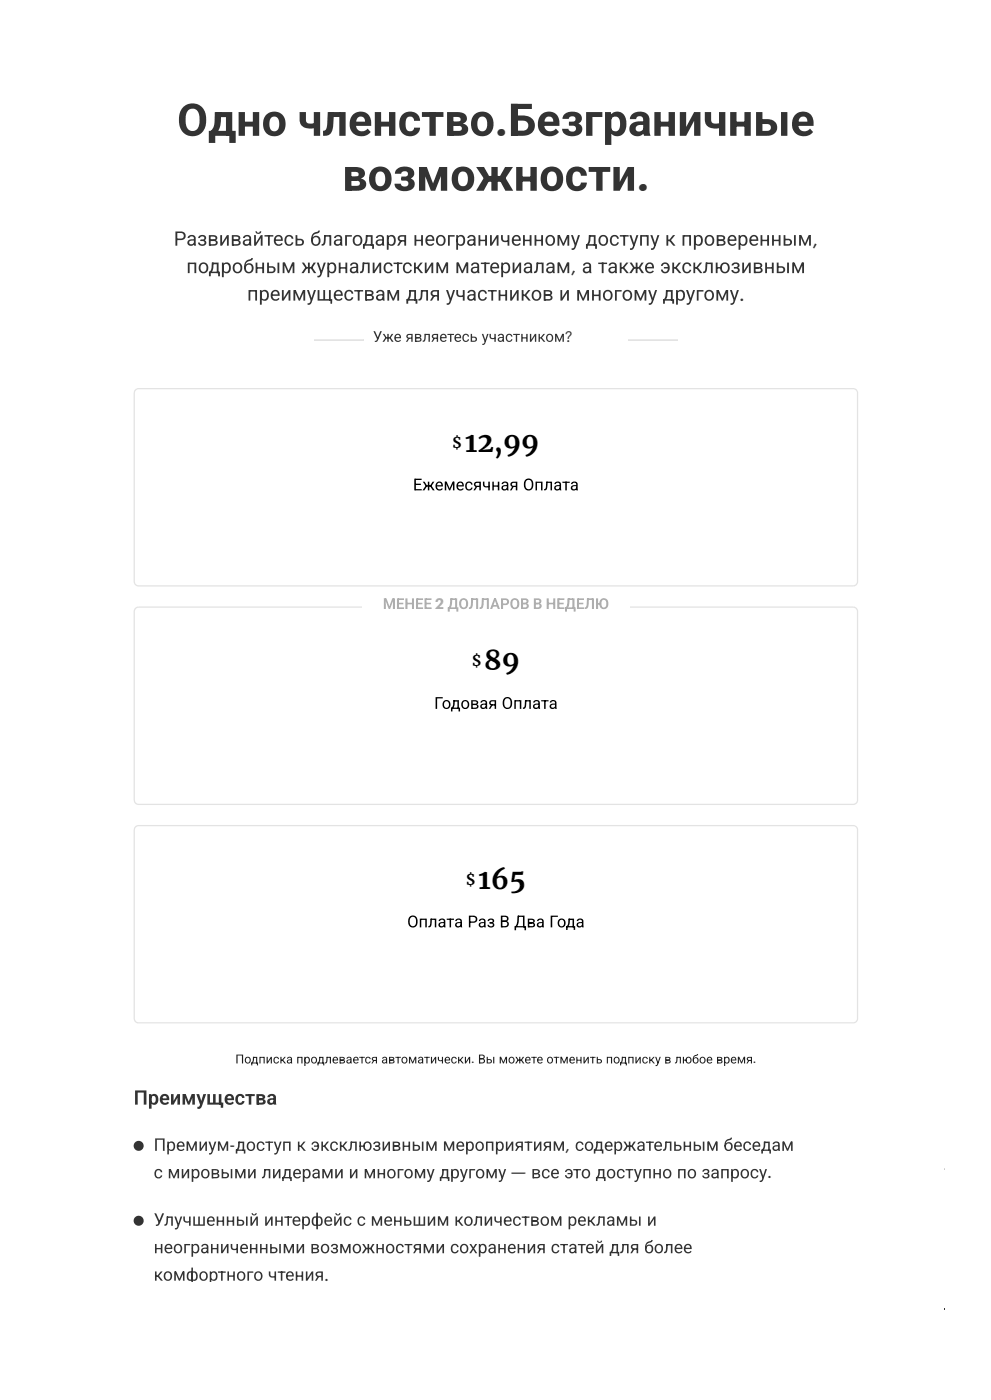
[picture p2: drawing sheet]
<svg xmlns="http://www.w3.org/2000/svg" width="210mm" height="297mm" viewBox="0 0 210 297" stroke-linecap="round" stroke-linejoin="round" font-family="sans-serif">
<defs><g id="words">
<g font-size="9.5" fill="#333">
<text x="37.5" y="28.8">Одно членство.Безграничные</text>
<text x="72.5" y="40.4">возможности.</text>
</g>
<g font-size="5.8">
<text x="98.4" y="95.7">12,99</text>
<text x="102.6" y="142">89</text>
<text x="101.3" y="188.3">165</text>
</g>
<g font-size="4.8" fill="#333">
<text x="23.5" y="106.3">Со ссылкой на администрацию губернатора несколько СМИ</text>
<text x="23.5" y="130.1">которые еще не получили разрешение.</text>
<text x="23.5" y="148.4">Эта пауза призвана дать штату возможность разработать новые</text>
<text x="23.5" y="190.2">университетов и других небольших дата-центров.</text>
<text x="23.5" y="234.4">Указ также отменяет закон, принятый законодателями штата в</text>
<text x="23.5" y="242.3">прошлом месяце, который предусматривал аналогичный запрет на</text>
</g>
<text font-size="4.8" fill="#003891" x="23.5" y="250.2">один год на строительство центров обработки данных.</text>
<g font-size="4.2" fill="#333">
<text x="36.8" y="52.1">Развивайтесь благодаря неограниченному доступу к проверенным,</text>
<text x="39.5" y="57.9">подробным журналистским материалам, а также эксклюзивным</text>
<text x="52.3" y="63.7">преимуществам для участников и многому другому.</text>
<text x="28.3" y="234.1">Преимущества</text>
</g>
<g font-size="3.7" fill="#333">
<text x="32.5" y="243.9">Премиум-доступ к эксклюзивным мероприятиям, содержательным беседам</text>
<text x="32.5" y="249.7">с мировыми лидерами и многому другому — все это доступно по запросу.</text>
<text x="32.5" y="259.8">Улучшенный интерфейс с меньшим количеством рекламы и</text>
<text x="32.5" y="265.6">неограниченными возможностями сохранения статей для более</text>
<text x="32.5" y="271.4">комфортного чтения.</text>
</g>
<g font-size="3.5">
<text x="87.5" y="103.9">Ежемесячная Оплата</text>
<text x="92" y="150.2">Годовая Оплата</text>
<text x="86.2" y="196.5">Оплата Раз В Два Года</text>
</g>
<text font-size="3.2" fill="#333" x="79" y="72.4">Уже являетесь участником?</text>
<g font-size="3.2">
<text x="95.8" y="94.9">$</text>
<text x="99.9" y="141.2">$</text>
<text x="98.7" y="187.5">$</text>
</g>
<text font-size="3.2" fill="#ababab" x="81.1" y="129.1">МЕНЕЕ 2 ДОЛЛАРОВ В НЕДЕЛЮ</text>
<text font-size="2.6" fill="#1e1e1e" x="49.8" y="225.4">Подписка продлевается автоматически. Вы можете отменить подписку в любое время.</text>
</g></defs>
<path d="M23.5 114.6h24.7M132 106.7h25.2M158.4 106.7h11.2M23.5 250.6h21.1M165.5 242.7h23.4" fill="none" stroke="#003891" stroke-width=".26"/>
<g fill="#fff">
<path d="M200 9.7h.2v276.8h-.2z"/>
<path d="M200 247.7a.53 .53 0 0 1 .2 .8v28.7h-.2z"/>
</g>
<path d="M200 247.6h.2v.3h-.2z" fill="#333"/>
<path d="M200 277.2h.2v9.3h-.2z" fill="#fff"/>
<path d="M200 277.2h.2v.3h-.2z" fill="#333"/>
<g fill="#fff">
<path d="M10.1 9.7h189.9v276.8h-189.9z"/>
<path d="M10.1 24.5h189.9v262h-189.9z"/>
<path d="M18.3 10.3a2.12 2.12 0 0 1 1.5-.6h170.4a2.12 2.12 0 0 1 2.2 2.1v259.9h-174.7v-259.9a2.12 2.12 0 0 1 .6-1.5z"/>
<path d="M28.3 20.3h153.5v57.7h-153.5z"/>
</g>
<path d="M66.4 72h10.6M133.1 72h10.6" fill="none" stroke="#e3e3e3" stroke-width=".26"/>
<g fill="none" stroke="#333" stroke-width="1.1" stroke-linecap="butt">
<circle cx="29.4" cy="258.7" r=".53"/>
<circle cx="29.4" cy="242.8" r=".53"/>
</g>
<path d="M28.7 82.6l.7-.2h151.3a.93 .93 0 0 1 .9 .9v39.9a.93 .93 0 0 1-.9 1h-151.3a.93 .93 0 0 1-1-1v-39.9z" fill="#fff"/>
<path d="M28.7 82.6l.7-.2h151.3a.93 .93 0 0 1 .9 .9v39.9a.93 .93 0 0 1-.9 1h-151.3a.93 .93 0 0 1-1-1v-39.9z" fill="none" stroke="#e3e3e3" stroke-width=".26"/>
<path d="M28.7 128.9l.7-.2h151.3a.93 .93 0 0 1 .9 .9v39.9a.93 .93 0 0 1-.9 1h-151.3a.93 .93 0 0 1-1-1v-39.9z" fill="#fff"/>
<path d="M28.7 128.9l.7-.2h151.3a.93 .93 0 0 1 .9 .9v39.9a.93 .93 0 0 1-.9 1h-151.3a.93 .93 0 0 1-1-1v-39.9z" fill="none" stroke="#e3e3e3" stroke-width=".26"/>
<g fill="#fff">
<path d="M76.7 125.6h56.6v5.3h-56.6z"/>
<path d="M28.7 175.2l.7-.2h151.3a.93 .93 0 0 1 .9 .9v39.9a.93 .93 0 0 1-.9 1h-151.3a.93 .93 0 0 1-1-1v-39.9z"/>
</g>
<path d="M28.7 175.2l.7-.2h151.3a.93 .93 0 0 1 .9 .9v39.9a.93 .93 0 0 1-.9 1h-151.3a.93 .93 0 0 1-1-1v-39.9z" fill="none" stroke="#e3e3e3" stroke-width=".26"/>
<use href="#words"/>
</svg>
